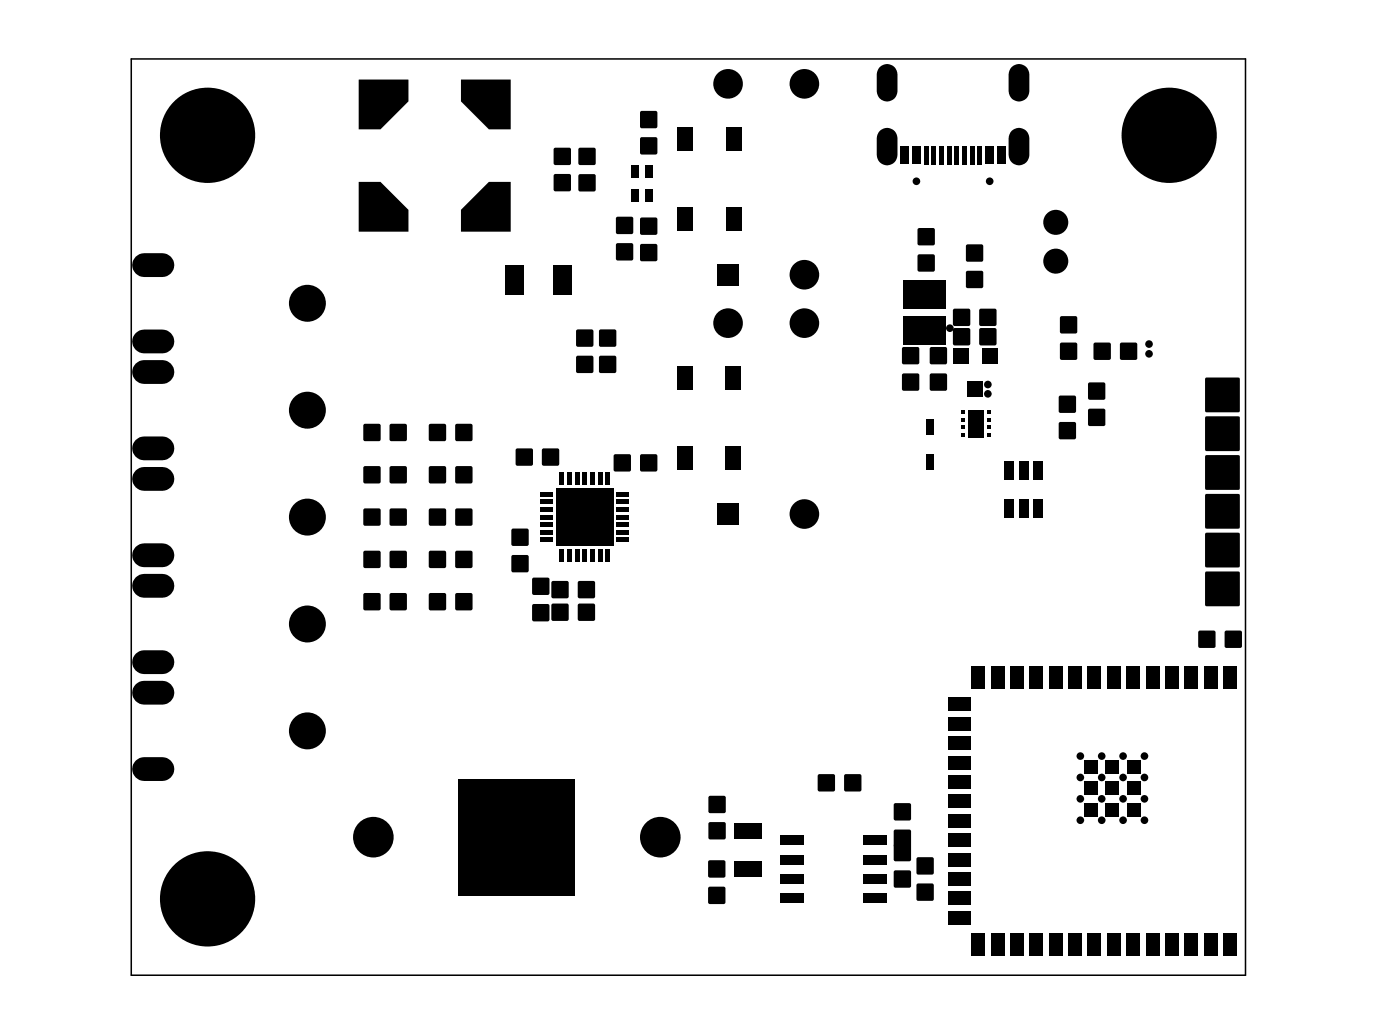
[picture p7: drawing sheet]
<svg xmlns="http://www.w3.org/2000/svg" width="92mm" height="67mm" viewBox="0 0 92 67" stroke-linecap="round" stroke-linejoin="round" font-family="sans-serif">
<g fill="#000">
<path d="M8.9 16.8l.4-.2h1.3a.78 .78 0 0 1 .8 .8 .78 .78 0 0 1-.8 .7h-1.2a.78 .78 0 0 1-.7-.4 .78 .78 0 0 1 .2-.9z" fill-rule="evenodd"/>
<path d="M23.5 11.9h1.4l1.9 1.8v1.5h-3.3z" fill-rule="evenodd"/>
<path d="M23.5 5.2h3.3v1.4l-1.9 1.9h-1.4z" fill-rule="evenodd"/>
<path d="M30.2 13.7l1.8-1.8h1.5v3.3h-3.3z" fill-rule="evenodd"/>
<path d="M30.2 5.2h3.3v3.3h-1.5l-1.8-1.9z" fill-rule="evenodd"/>
<path d="M33.1 17.4h1.2v1.9h-1.2z" fill-rule="evenodd"/>
<path d="M36.3 9.7h1.1v1.1h-1.1z" fill-rule="evenodd"/>
<path d="M36.3 11.4h1.1v1.1h-1.1z" fill-rule="evenodd"/>
<path d="M36.2 17.4h1.2v1.9h-1.2z" fill-rule="evenodd"/>
<path d="M37.9 9.7h1.1v1.1h-1.1z" fill-rule="evenodd"/>
<path d="M37.9 11.4h1.1v1.1h-1.1z" fill-rule="evenodd"/>
<path d="M40.4 16l1-.1 .1 1.1h-1.1z" fill-rule="evenodd"/>
<path d="M40.4 14.2h1l.1 1.1h-1.1z" fill-rule="evenodd"/>
<path d="M41.3 12.4h.5v.8h-.5z" fill-rule="evenodd"/>
<path d="M41.3 10.8h.5v.8h-.5z" fill-rule="evenodd"/>
<path d="M41.9 16h1.1v1.1h-1z" fill-rule="evenodd"/>
<path d="M42 14.3h1v1.1l-1.1-.1z" fill-rule="evenodd"/>
<path d="M41.9 9h1.1v1.1h-1z" fill-rule="evenodd"/>
<path d="M41.9 7.3h1.1v1l-1 .1z" fill-rule="evenodd"/>
<path d="M42.2 12.4h.5v.8h-.5z" fill-rule="evenodd"/>
<path d="M42.2 10.8h.5v.8h-.5z" fill-rule="evenodd"/>
<path d="M44.4 13.6h1v1.5h-1z" fill-rule="evenodd"/>
<path d="M44.4 8.3h1v1.6h-1z" fill-rule="evenodd"/>
<path d="M47 17.3h1.4v1.4h-1.4z" fill-rule="evenodd"/>
<path d="M47.6 13.6h1v1.5h-1z" fill-rule="evenodd"/>
<path d="M47.6 8.3h1v1.6h-1z" fill-rule="evenodd"/>
<path d="M57.6 4.4a.68 .68 0 0 1 .8-.2 .68 .68 0 0 1 .4 .7v1.1a.68 .68 0 0 1-.7 .6 .68 .68 0 0 1-.7-.6v-1.1z" fill-rule="evenodd"/>
<path d="M57.6 8.6a.68 .68 0 0 1 .8-.2 .68 .68 0 0 1 .4 .6v1.1a.68 .68 0 0 1-.7 .7 .68 .68 0 0 1-.7-.7v-1.1z" fill-rule="evenodd"/>
<path d="M58.9 9.6h.6v1.1h-.6z" fill-rule="evenodd"/>
<path d="M60.2 16.7h1v1.1l-1.1-.1z" fill-rule="evenodd"/>
<path d="M60.1 15l1.1-.1v1.1h-1z" fill-rule="evenodd"/>
<path d="M59.7 9.6h.6v1.1h-.6z" fill-rule="evenodd"/>
<path d="M60.5 9.6h.3v1.2h-.3z" fill-rule="evenodd"/>
<path d="M61 9.6h.3v1.2h-.3z" fill-rule="evenodd"/>
<path d="M61.5 9.6h.3v1.2h-.3z" fill-rule="evenodd"/>
<path d="M59.1 18.4h2.8v1.8h-2.8z" fill-rule="evenodd"/>
<path d="M62 9.6h.3v1.2h-.3z" fill-rule="evenodd"/>
<path d="M62.5 9.6h.3v1.2h-.3z" fill-rule="evenodd"/>
<path d="M63.3 17.8l1.1-.1v1.1h-1.1z" fill-rule="evenodd"/>
<path d="M63.3 16h1.1v1.1h-1.1z" fill-rule="evenodd"/>
<path d="M63 9.6h.3v1.2h-.3z" fill-rule="evenodd"/>
<path d="M63.5 9.6h.3v1.2h-.3z" fill-rule="evenodd"/>
<path d="M64 9.6h.3v1.2h-.3z" fill-rule="evenodd"/>
<path d="M64.5 9.6h.6v1.1h-.6z" fill-rule="evenodd"/>
<path d="M65.3 9.6h.6v1.1h-.6z" fill-rule="evenodd"/>
<path d="M66.3 8.6a.68 .68 0 0 1 .7-.2 .68 .68 0 0 1 .4 .6v1.1a.68 .68 0 0 1-.6 .7 .68 .68 0 0 1-.7-.7v-1.1z" fill-rule="evenodd"/>
<path d="M66.3 4.4a.68 .68 0 0 1 .7-.2 .68 .68 0 0 1 .4 .7v1.1a.68 .68 0 0 1-.6 .6 .68 .68 0 0 1-.7-.6v-1.1z" fill-rule="evenodd"/>
<path d="M8.9 35.8l.4-.2h1.3a.78 .78 0 0 1 .8 .8 .78 .78 0 0 1-.8 .7h-1.2a.78 .78 0 0 1-.7-.4 .78 .78 0 0 1 .2-.9z" fill-rule="evenodd"/>
<path d="M8.9 30.8l.4-.2h1.3a.78 .78 0 0 1 .8 .8 .78 .78 0 0 1-.8 .7h-1.2a.78 .78 0 0 1-.7-.4 .78 .78 0 0 1 .2-.9z" fill-rule="evenodd"/>
<path d="M8.9 28.8l.4-.2h1.3a.78 .78 0 0 1 .8 .8 .78 .78 0 0 1-.8 .7h-1.2a.78 .78 0 0 1-.7-.4 .78 .78 0 0 1 .2-.9z" fill-rule="evenodd"/>
<path d="M8.9 23.8l.4-.2h1.3a.78 .78 0 0 1 .8 .8 .78 .78 0 0 1-.8 .7h-1.2a.78 .78 0 0 1-.7-.4 .78 .78 0 0 1 .2-.9z" fill-rule="evenodd"/>
<path d="M8.9 21.8l.4-.2h1.3a.78 .78 0 0 1 .8 .8 .78 .78 0 0 1-.8 .7h-1.2a.78 .78 0 0 1-.7-.4 .78 .78 0 0 1 .2-.9z" fill-rule="evenodd"/>
<path d="M8.9 37.8l.4-.2h1.3a.78 .78 0 0 1 .8 .8 .78 .78 0 0 1-.8 .7h-1.2a.78 .78 0 0 1-.7-.4 .78 .78 0 0 1 .2-.9z" fill-rule="evenodd"/>
<path d="M23.8 27.8h1.1v1l-1.1 .1z" fill-rule="evenodd"/>
<path d="M23.8 30.6l1.1-.1v1.1h-1.1z" fill-rule="evenodd"/>
<path d="M23.8 33.3h1.1v1.1h-1.1z" fill-rule="evenodd"/>
<path d="M23.8 36.1h1.1v1l-1.1 .1z" fill-rule="evenodd"/>
<path d="M23.8 38.9l1.1-.1v1.1h-1.1z" fill-rule="evenodd"/>
<path d="M25.5 27.8h1.1v1l-1 .1z" fill-rule="evenodd"/>
<path d="M25.5 30.6l1.1-.1v1.1h-1z" fill-rule="evenodd"/>
<path d="M25.5 33.3h1.1v1.1h-1z" fill-rule="evenodd"/>
<path d="M25.5 36.1h1.1v1l-1 .1z" fill-rule="evenodd"/>
<path d="M25.5 38.9l1.1-.1v1.1h-1z" fill-rule="evenodd"/>
<path d="M28.1 38.9l1.1-.1v1.1h-1.1z" fill-rule="evenodd"/>
<path d="M28.1 27.8h1.1v1l-1.1 .1z" fill-rule="evenodd"/>
<path d="M28.1 30.6l1.1-.1v1.1h-1.1z" fill-rule="evenodd"/>
<path d="M28.1 33.3h1.1v1.1h-1.1z" fill-rule="evenodd"/>
<path d="M28.1 36.1h1.1v1l-1.1 .1z" fill-rule="evenodd"/>
<path d="M29.8 38.9l1.1-.1v1.1h-1z" fill-rule="evenodd"/>
<path d="M29.8 27.8h1.1v1l-1 .1z" fill-rule="evenodd"/>
<path d="M29.8 30.6l1.1-.1v1.1h-1z" fill-rule="evenodd"/>
<path d="M29.8 33.3h1.1v1.1h-1z" fill-rule="evenodd"/>
<path d="M29.8 36.1h1.1v1l-1 .1z" fill-rule="evenodd"/>
<path d="M33.5 36.4h1.1v1l-1.1 .1z" fill-rule="evenodd"/>
<path d="M33.5 34.7l1.1-.1v1.1h-1.1z" fill-rule="evenodd"/>
<path d="M33.8 29.4h1.1v1l-1.1 .1z" fill-rule="evenodd"/>
<path d="M35.4 32.2h.8v.3h-.8z" fill-rule="evenodd"/>
<path d="M35.4 32.7h.8v.3h-.8z" fill-rule="evenodd"/>
<path d="M35.4 33.2h.8v.3h-.8z" fill-rule="evenodd"/>
<path d="M35.4 33.7h.8v.3h-.8z" fill-rule="evenodd"/>
<path d="M35.4 34.2h.8v.3h-.8z" fill-rule="evenodd"/>
<path d="M35.4 34.7h.8v.3h-.8z" fill-rule="evenodd"/>
<path d="M35.4 35.2h.8v.3h-.8z" fill-rule="evenodd"/>
<path d="M34.9 37.9l1-.1 .1 1.1h-1.1z" fill-rule="evenodd"/>
<path d="M34.9 39.6h1.1l-.1 1.1-1-.1z" fill-rule="evenodd"/>
<path d="M36.4 32h3.8v3.7h-3.8z" fill-rule="evenodd"/>
<path d="M35.5 29.4h1.1v1l-1.1 .1z" fill-rule="evenodd"/>
<path d="M36.7 36h.3v.8h-.3z" fill-rule="evenodd"/>
<path d="M36.7 31h.3v.8h-.3z" fill-rule="evenodd"/>
<path d="M36.1 38.1h1.1v1l-1 .1z" fill-rule="evenodd"/>
<path d="M37.2 36h.3v.8h-.3z" fill-rule="evenodd"/>
<path d="M37.2 31h.3v.8h-.3z" fill-rule="evenodd"/>
<path d="M37.7 36h.3v.8h-.3z" fill-rule="evenodd"/>
<path d="M37.7 31h.3v.8h-.3z" fill-rule="evenodd"/>
<path d="M37.8 23.3h1.1l-.1 1.1h-1z" fill-rule="evenodd"/>
<path d="M37.8 21.6h1l.1 1.1h-1.1z" fill-rule="evenodd"/>
<path d="M38.2 36h.3v.8h-.3z" fill-rule="evenodd"/>
<path d="M38.2 31h.3v.8h-.3z" fill-rule="evenodd"/>
<path d="M38.7 36h.3v.8h-.3z" fill-rule="evenodd"/>
<path d="M38.7 31h.3v.8h-.3z" fill-rule="evenodd"/>
<path d="M37.9 38.1h1l.1 1-1.1 .1z" fill-rule="evenodd"/>
<path d="M39.2 36h.3v.8h-.3z" fill-rule="evenodd"/>
<path d="M39.2 31h.3v.8h-.3z" fill-rule="evenodd"/>
<path d="M39.3 23.3h1.1l-.1 1.1h-1z" fill-rule="evenodd"/>
<path d="M39.3 21.6h1l.1 1.1h-1.1z" fill-rule="evenodd"/>
<path d="M39.7 36h.3v.8h-.3z" fill-rule="evenodd"/>
<path d="M39.7 31h.3v.8h-.3z" fill-rule="evenodd"/>
<path d="M40.2 29.8h1.1v1l-1.1 .1z" fill-rule="evenodd"/>
<path d="M40.4 35.2h.8v.3h-.8z" fill-rule="evenodd"/>
<path d="M40.4 34.7h.8v.3h-.8z" fill-rule="evenodd"/>
<path d="M40.4 34.2h.8v.3h-.8z" fill-rule="evenodd"/>
<path d="M40.4 33.7h.8v.3h-.8z" fill-rule="evenodd"/>
<path d="M40.4 33.2h.8v.3h-.8z" fill-rule="evenodd"/>
<path d="M40.4 32.7h.8v.3h-.8z" fill-rule="evenodd"/>
<path d="M40.4 32.2h.8v.3h-.8z" fill-rule="evenodd"/>
<path d="M42 29.8h1v1.1l-1.1-.1z" fill-rule="evenodd"/>
<path d="M44.3 29.2h1v1.6h-1z" fill-rule="evenodd"/>
<path d="M44.3 24h1v1.6h-1z" fill-rule="evenodd"/>
<path d="M47 33h1.4v1.3h-1.4z" fill-rule="evenodd"/>
<path d="M47.5 29.2h1v1.6h-1z" fill-rule="evenodd"/>
<path d="M47.5 24h1v1.6h-1z" fill-rule="evenodd"/>
<path d="M59.1 22.8l1.1-.1v1.1h-1.1z" fill-rule="evenodd"/>
<path d="M59.1 24.5h1.1v1l-1.1 .1z" fill-rule="evenodd"/>
<path d="M60.7 27.5h.5v1h-.5z" fill-rule="evenodd"/>
<path d="M60.7 29.7h.5v1.1h-.5z" fill-rule="evenodd"/>
<path d="M59.1 20.7h2.8v1.8h-2.8z" fill-rule="evenodd"/>
<path d="M60.9 22.8l1.1-.1v1.1h-1z" fill-rule="evenodd"/>
<path d="M61 24.5h1v1.1l-1.1-.1z" fill-rule="evenodd"/>
<path d="M62.4 20.3l1.1-.1v1.1h-1z" fill-rule="evenodd"/>
<path d="M62.4 21.5h1.1v1.1h-1z" fill-rule="evenodd"/>
<path d="M63 26.9h.2v.2h-.2z" fill-rule="evenodd"/>
<path d="M63 27.4h.2v.2h-.2z" fill-rule="evenodd"/>
<path d="M63 27.9h.2v.2h-.2z" fill-rule="evenodd"/>
<path d="M63 28.4h.2v.2h-.2z" fill-rule="evenodd"/>
<path d="M62.4 22.8h1v1h-1z" fill-rule="evenodd"/>
<path d="M64.2 20.3l1-.1 .1 1.1h-1.1z" fill-rule="evenodd"/>
<path d="M64.2 21.5h1l.1 1.1h-1.1z" fill-rule="evenodd"/>
<path d="M63.4 25h1v1h-1z" fill-rule="evenodd"/>
<path d="M63.4 26.8h1.1v1.8h-1.1z" fill-rule="evenodd"/>
<path d="M64.7 28.4h.2v.2h-.2z" fill-rule="evenodd"/>
<path d="M64.7 27.9h.2v.2h-.2z" fill-rule="evenodd"/>
<path d="M64.7 27.4h.2v.2h-.2z" fill-rule="evenodd"/>
<path d="M64.7 26.9h.2v.2h-.2z" fill-rule="evenodd"/>
<path d="M64.3 22.8h1v1h-1z" fill-rule="evenodd"/>
<path d="M65.8 32.7h.6v1.2h-.6z" fill-rule="evenodd"/>
<path d="M65.8 30.2h.6v1.2h-.6z" fill-rule="evenodd"/>
<path d="M66.8 32.7h.6v1.2h-.6z" fill-rule="evenodd"/>
<path d="M66.8 30.2h.6v1.2h-.6z" fill-rule="evenodd"/>
<path d="M67.7 32.7h.6v1.2h-.6z" fill-rule="evenodd"/>
<path d="M67.7 30.2h.6v1.2h-.6z" fill-rule="evenodd"/>
<path d="M69.4 25.9h1l.1 1.1h-1.1z" fill-rule="evenodd"/>
<path d="M69.4 27.7l1-.1 .1 1.1h-1.1z" fill-rule="evenodd"/>
<path d="M69.5 20.7h1.1l-.1 1.1h-1z" fill-rule="evenodd"/>
<path d="M69.5 22.5l1-.1 .1 1.1h-1.1z" fill-rule="evenodd"/>
<path d="M71.3 26.8h1.1v1.1l-1.1-.1z" fill-rule="evenodd"/>
<path d="M71.3 25.1h1.1v1.1l-1.1-.1z" fill-rule="evenodd"/>
<path d="M71.7 22.5l1-.1 .1 1.1h-1.1z" fill-rule="evenodd"/>
<path d="M73.4 22.5l1.1-.1v1.1h-1.1z" fill-rule="evenodd"/>
<path d="M79 37.4h2.2v2.3h-2.2z" fill-rule="evenodd"/>
<path d="M79 34.9h2.2v2.2h-2.2z" fill-rule="evenodd"/>
<path d="M79 32.4h2.2v2.2h-2.2z" fill-rule="evenodd"/>
<path d="M79 29.8h2.2v2.2h-2.2z" fill-rule="evenodd"/>
<path d="M79 27.3h2.2v2.2h-2.2z" fill-rule="evenodd"/>
<path d="M79 24.7h2.2v2.3h-2.2z" fill-rule="evenodd"/>
<path d="M8.9 42.8l.4-.2h1.3a.78 .78 0 0 1 .8 .8 .78 .78 0 0 1-.8 .7h-1.2a.78 .78 0 0 1-.7-.4 .78 .78 0 0 1 .2-.9z" fill-rule="evenodd"/>
<path d="M8.9 49.8l.4-.2h1.3a.78 .78 0 0 1 .8 .8 .78 .78 0 0 1-.8 .7h-1.2a.78 .78 0 0 1-.7-.4 .78 .78 0 0 1 .2-.9z" fill-rule="evenodd"/>
<path d="M8.9 44.8l.4-.2h1.3a.78 .78 0 0 1 .8 .8 .78 .78 0 0 1-.8 .7h-1.2a.78 .78 0 0 1-.7-.4 .78 .78 0 0 1 .2-.9z" fill-rule="evenodd"/>
<path d="M36.1 39.6l1.1-.1v1.1h-1z" fill-rule="evenodd"/>
<path d="M30 51h7.7v7.6h-7.7z" fill-rule="evenodd"/>
<path d="M37.9 39.6l1-.1 .1 1.1h-1.1z" fill-rule="evenodd"/>
<path d="M46.5 53.8l1 .1v1h-1.1z" fill-rule="evenodd"/>
<path d="M46.4 52.2l1.1-.1v1.1h-1z" fill-rule="evenodd"/>
<path d="M46.4 56.4l1.1-.1v1.1h-1.1z" fill-rule="evenodd"/>
<path d="M46.4 58.1h1.1v1l-1.1 .1z" fill-rule="evenodd"/>
<path d="M48.1 53.9h1.8v1h-1.8z" fill-rule="evenodd"/>
<path d="M48.1 56.4h1.8v1h-1.8z" fill-rule="evenodd"/>
<path d="M51.1 54.7h1.6v.6h-1.6z" fill-rule="evenodd"/>
<path d="M51.1 56h1.6v.6h-1.6z" fill-rule="evenodd"/>
<path d="M51.1 57.2h1.6v.7h-1.6z" fill-rule="evenodd"/>
<path d="M51.1 58.5h1.6v.6h-1.6z" fill-rule="evenodd"/>
<path d="M53.6 50.7h1.1v1.1h-1.1z" fill-rule="evenodd"/>
<path d="M55.3 50.7h1.1v1.1h-1.1z" fill-rule="evenodd"/>
<path d="M56.6 58.5h1.5v.6h-1.5z" fill-rule="evenodd"/>
<path d="M56.6 57.2h1.5v.7h-1.5z" fill-rule="evenodd"/>
<path d="M56.6 56h1.5v.6h-1.5z" fill-rule="evenodd"/>
<path d="M56.6 54.7h1.5v.6h-1.5z" fill-rule="evenodd"/>
<path d="M58.6 57h1l.1 1.1h-1.1z" fill-rule="evenodd"/>
<path d="M58.6 55.3h1l.1 1-1.1 .1z" fill-rule="evenodd"/>
<path d="M58.6 54.4l1-.1 .1 1.1h-1.1z" fill-rule="evenodd"/>
<path d="M58.6 52.6h1l.1 1.1h-1.1z" fill-rule="evenodd"/>
<path d="M60.1 57.9h1l.1 1-1.1 .1z" fill-rule="evenodd"/>
<path d="M60.1 56.2l1-.1 .1 1.1h-1.1z" fill-rule="evenodd"/>
<path d="M62.1 45.7h1.5v.9h-1.5z" fill-rule="evenodd"/>
<path d="M62.1 46.9h1.5v.9h-1.5z" fill-rule="evenodd"/>
<path d="M62.1 48.2h1.5v.9h-1.5z" fill-rule="evenodd"/>
<path d="M62.1 49.5h1.5v.9h-1.5z" fill-rule="evenodd"/>
<path d="M62.1 50.8h1.5v.9h-1.5z" fill-rule="evenodd"/>
<path d="M62.1 52h1.5v.9h-1.5z" fill-rule="evenodd"/>
<path d="M62.1 53.3h1.5v.9h-1.5z" fill-rule="evenodd"/>
<path d="M62.1 54.6h1.5v.9h-1.5z" fill-rule="evenodd"/>
<path d="M62.1 55.8h1.5v.9h-1.5z" fill-rule="evenodd"/>
<path d="M62.1 57.1h1.5v.9h-1.5z" fill-rule="evenodd"/>
<path d="M62.1 58.4h1.5v.9h-1.5z" fill-rule="evenodd"/>
<path d="M62.1 59.6h1.5v.9h-1.5z" fill-rule="evenodd"/>
<path d="M63.6 43.6h.9v1.5h-.9z" fill-rule="evenodd"/>
<path d="M64.9 43.6h.9v1.5h-.9z" fill-rule="evenodd"/>
<path d="M66.2 43.6h.9v1.5h-.9z" fill-rule="evenodd"/>
<path d="M67.4 43.6h.9v1.5h-.9z" fill-rule="evenodd"/>
<path d="M68.7 43.6h.9v1.5h-.9z" fill-rule="evenodd"/>
<path d="M70 43.6h.9v1.5h-.9z" fill-rule="evenodd"/>
<path d="M71 49.8h.9v.9h-.9z" fill-rule="evenodd"/>
<path d="M71 51.2h.9v.9h-.9z" fill-rule="evenodd"/>
<path d="M71 52.6h.9v.9h-.9z" fill-rule="evenodd"/>
<path d="M71.2 43.6h.9v1.5h-.9z" fill-rule="evenodd"/>
<path d="M72.4 51.2h.9v.9h-.9z" fill-rule="evenodd"/>
<path d="M72.4 49.8h.9v.9h-.9z" fill-rule="evenodd"/>
<path d="M72.4 52.6h.9v.9h-.9z" fill-rule="evenodd"/>
<path d="M72.5 43.6h.9v1.5h-.9z" fill-rule="evenodd"/>
<path d="M73.8 43.6h.9v1.5h-.9z" fill-rule="evenodd"/>
<path d="M73.8 51.2h.9v.9h-.9z" fill-rule="evenodd"/>
<path d="M73.8 49.8h.9v.9h-.9z" fill-rule="evenodd"/>
<path d="M73.8 52.6h.9v.9h-.9z" fill-rule="evenodd"/>
<path d="M75.1 43.6h.9v1.5h-.9z" fill-rule="evenodd"/>
<path d="M76.3 43.6h.9v1.5h-.9z" fill-rule="evenodd"/>
<path d="M77.6 43.6h.9v1.5h-.9z" fill-rule="evenodd"/>
<path d="M78.5 41.3h1.1v1.1h-1.1z" fill-rule="evenodd"/>
<path d="M78.9 43.6h.9v1.5h-.9z" fill-rule="evenodd"/>
<path d="M80.2 41.3h1.1v1.1h-1z" fill-rule="evenodd"/>
<path d="M80.1 43.6h.9v1.5h-.9z" fill-rule="evenodd"/>
<path d="M63.6 61.1h.9v1.5h-.9z" fill-rule="evenodd"/>
<path d="M64.9 61.1h.9v1.5h-.9z" fill-rule="evenodd"/>
<path d="M66.2 61.1h.9v1.5h-.9z" fill-rule="evenodd"/>
<path d="M67.4 61.1h.9v1.5h-.9z" fill-rule="evenodd"/>
<path d="M68.7 61.1h.9v1.5h-.9z" fill-rule="evenodd"/>
<path d="M70 61.1h.9v1.5h-.9z" fill-rule="evenodd"/>
<path d="M71.2 61.1h.9v1.5h-.9z" fill-rule="evenodd"/>
<path d="M72.5 61.1h.9v1.5h-.9z" fill-rule="evenodd"/>
<path d="M73.8 61.1h.9v1.5h-.9z" fill-rule="evenodd"/>
<path d="M75.1 61.1h.9v1.5h-.9z" fill-rule="evenodd"/>
<path d="M76.3 61.1h.9v1.5h-.9z" fill-rule="evenodd"/>
<path d="M77.6 61.1h.9v1.5h-.9z" fill-rule="evenodd"/>
<path d="M78.9 61.1h.9v1.5h-.9z" fill-rule="evenodd"/>
<path d="M80.1 61.1h.9v1.5h-.9z" fill-rule="evenodd"/>
<circle cx="13.6" cy="8.9" r="3.1"/>
<circle cx="20.1" cy="19.9" r="1.21"/>
<circle cx="47.7" cy="5.5" r=".97"/>
<circle cx="52.7" cy="18" r=".97"/>
<circle cx="52.7" cy="5.5" r=".97"/>
<circle cx="60" cy="11.9" r=".25"/>
<circle cx="64.8" cy="11.9" r=".25"/>
<circle cx="69.2" cy="17.1" r=".82"/>
<circle cx="69.2" cy="14.6" r=".82"/>
<circle cx="76.6" cy="8.9" r="3.1"/>
<circle cx="20.1" cy="26.9" r="1.21"/>
<circle cx="20.1" cy="33.9" r="1.21"/>
<circle cx="47.7" cy="21.2" r=".97"/>
<circle cx="52.7" cy="33.7" r=".97"/>
<circle cx="52.7" cy="21.2" r=".97"/>
<circle cx="62.2" cy="21.5" r=".25"/>
<circle cx="63.9" cy="27.2" r=".25"/>
<circle cx="63.9" cy="28.3" r=".25"/>
<circle cx="64.7" cy="25.8" r=".25"/>
<circle cx="64.7" cy="25.2" r=".25"/>
<circle cx="75.3" cy="23.2" r=".25"/>
<circle cx="75.3" cy="22.5" r=".25"/>
<circle cx="13.6" cy="58.9" r="3.1"/>
<circle cx="20.1" cy="47.9" r="1.21"/>
<circle cx="20.1" cy="40.9" r="1.21"/>
<circle cx="24.5" cy="54.8" r="1.33"/>
<circle cx="31.3" cy="57.4" r=".25"/>
<circle cx="31.3" cy="52.3" r=".25"/>
<circle cx="32.8" cy="55.8" r=".25"/>
<circle cx="32.8" cy="53.8" r=".25"/>
<circle cx="33.9" cy="54.8" r=".25"/>
<circle cx="34.9" cy="53.8" r=".25"/>
<circle cx="34.9" cy="55.8" r=".25"/>
<circle cx="36.4" cy="57.4" r=".25"/>
<circle cx="36.4" cy="52.3" r=".25"/>
<circle cx="43.3" cy="54.8" r="1.33"/>
<circle cx="70.8" cy="49.5" r=".25"/>
<circle cx="70.8" cy="52.3" r=".25"/>
<circle cx="70.8" cy="50.9" r=".25"/>
<circle cx="70.8" cy="53.7" r=".25"/>
<circle cx="72.2" cy="50.9" r=".25"/>
<circle cx="72.2" cy="53.7" r=".25"/>
<circle cx="72.2" cy="49.5" r=".25"/>
<circle cx="72.2" cy="52.3" r=".25"/>
<circle cx="73.6" cy="50.9" r=".25"/>
<circle cx="73.6" cy="49.5" r=".25"/>
<circle cx="73.6" cy="52.3" r=".25"/>
<circle cx="73.6" cy="53.7" r=".25"/>
<circle cx="75" cy="50.9" r=".25"/>
<circle cx="75" cy="52.3" r=".25"/>
<circle cx="75" cy="49.5" r=".25"/>
<circle cx="75" cy="53.7" r=".25"/>
</g>
<path d="M8.6 3.9h73v60h-73z" fill="none" stroke="#000" stroke-width=".1"/>
</svg>
